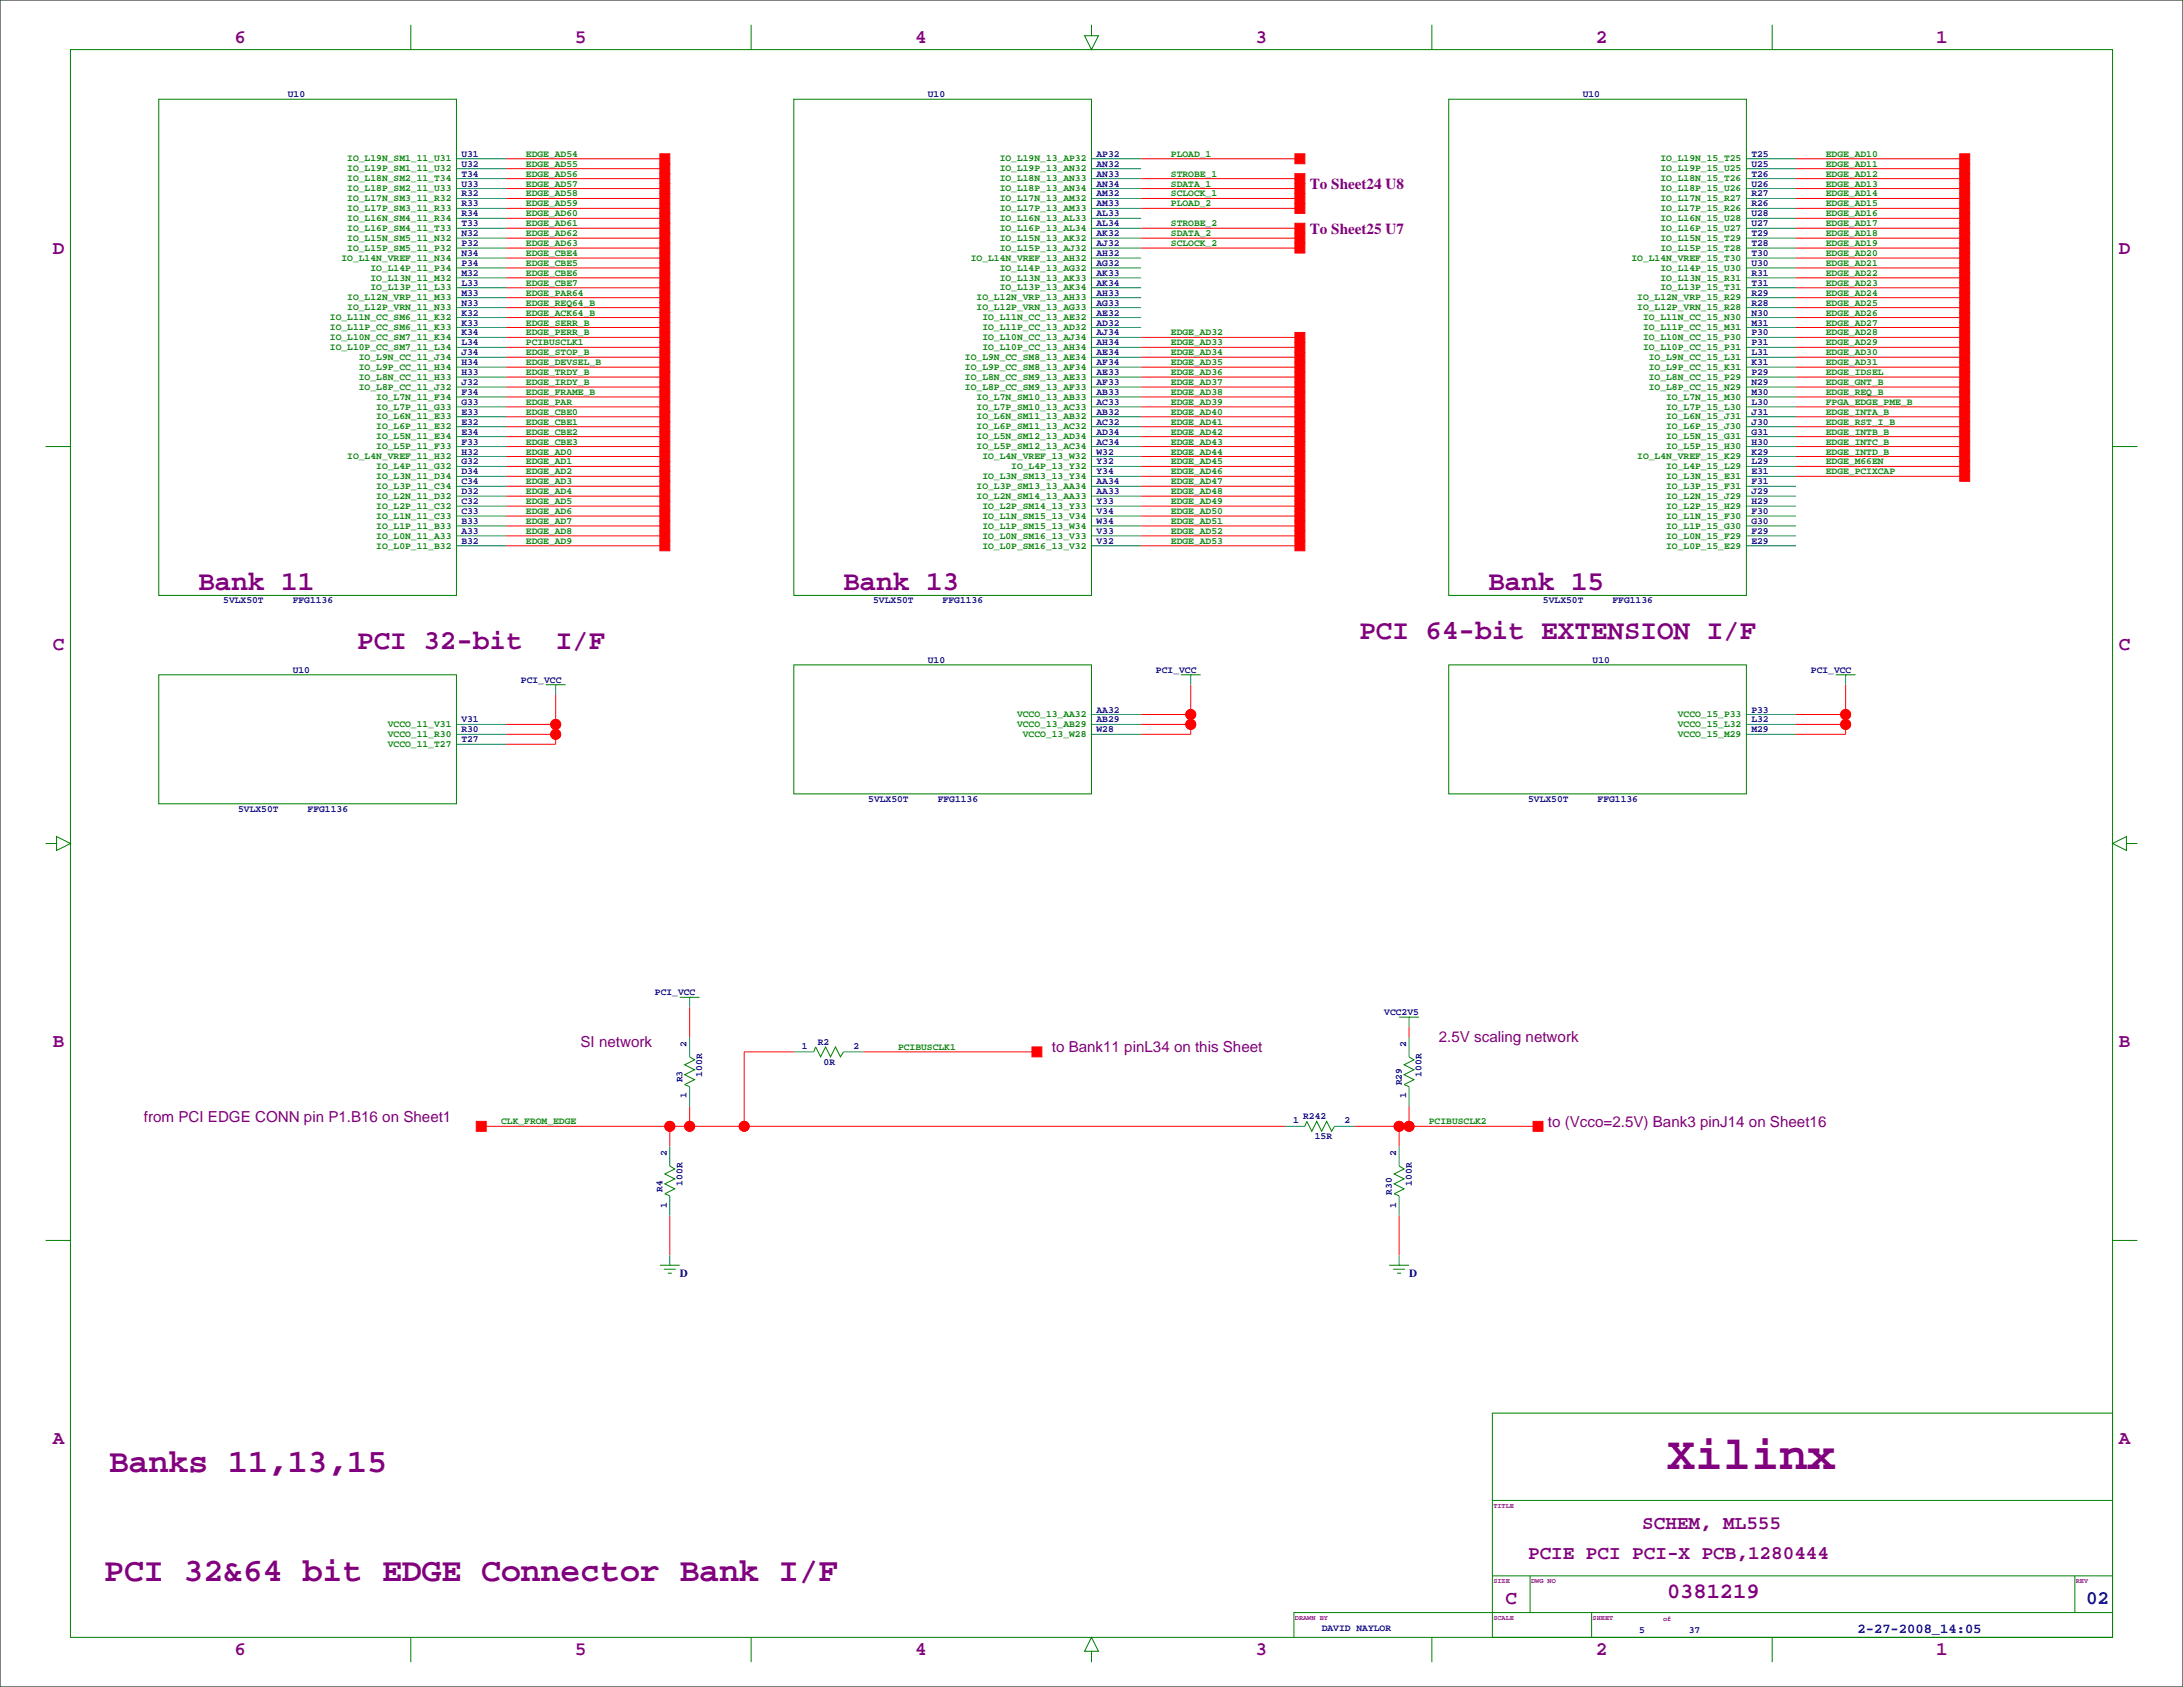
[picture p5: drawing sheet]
<svg xmlns="http://www.w3.org/2000/svg" width="559mm" height="432mm" viewBox="0 0 559 432" stroke-linecap="round" stroke-linejoin="round" font-family="sans-serif">
<defs><g id="words">
<text font-size="12" fill="#800080" x="426.7" y="376">Xilinx</text>
<g font-size="8.5" fill="#800080">
<text x="27.9" y="376.7">Banks 11,13,15</text>
<text x="26.7" y="404.7">PCI 32&amp;64 bit EDGE Connector Bank I/F</text>
</g>
<g font-size="7.1" fill="#800080">
<text x="50.8" y="151">Bank 11</text>
<text x="215.9" y="151">Bank 13</text>
<text x="381" y="151">Bank 15</text>
<text x="91.4" y="166.2">PCI 32-bit</text>
<text x="142.2" y="166.2">I/F</text>
<text x="348" y="163.7">PCI 64-bit EXTENSION I/F</text>
</g>
<text font-size="5.6" fill="#800080" x="426.7" y="409.1">0381219</text>
<g font-size="4.9" fill="#800080">
<text x="60" y="11">6</text>
<text x="147.1" y="11">5</text>
<text x="234.2" y="11">4</text>
<text x="321.4" y="11">3</text>
<text x="408.5" y="11">2</text>
<text x="495.6" y="11">1</text>
<text x="13.5" y="64.9">D</text>
<text x="542.3" y="64.9">D</text>
<text x="13.5" y="166.5">C</text>
<text x="542.3" y="166.5">C</text>
<text x="13.5" y="268.1">B</text>
<text x="542.3" y="268.1">B</text>
<text x="13.5" y="369.7">A</text>
<text x="542.3" y="369.7">A</text>
<text x="420.4" y="391.4">SCHEM, ML555</text>
<text x="391.2" y="399">PCIE PCI PCI-X PCB,1280444</text>
<text x="385.4" y="410.6">C</text>
<text x="60" y="423.5">6</text>
<text x="147.1" y="423.5">5</text>
<text x="234.2" y="423.5">4</text>
<text x="321.4" y="423.5">3</text>
<text x="408.5" y="423.5">2</text>
<text x="495.6" y="423.5">1</text>
</g>
<text font-size="4.9" fill="#000080" x="534" y="410.6">02</text>
<g font-size="3.9" fill="#800080">
<text x="335.3" y="48.4">To Sheet24 U8</text>
<text x="335.3" y="59.8">To Sheet25 U7</text>
<text x="148.6" y="268.1">SI network</text>
<text x="269.2" y="269.4">to Bank11 pinL34 on this Sheet</text>
<text x="368.3" y="266.8">2.5V scaling network</text>
<text x="36.8" y="287.1">from PCI EDGE CONN pin P1.B16 on Sheet1</text>
<text x="396.2" y="288.4">to (Vcco=2.5V) Bank3 pinJ14 on Sheet16</text>
</g>
<text font-size="3.5" fill="#000080" x="475.5" y="417.9">2-27-2008_14:05</text>
<g font-size="2.8" fill="#000080">
<text x="174" y="326.8">D</text>
<text x="360.7" y="326.8">D</text>
</g>
<g font-size="2.5" fill="#000080">
<text x="73.7" y="24.9">U10</text>
<text x="237.5" y="24.9">U10</text>
<text x="405.1" y="24.9">U10</text>
<text x="118.1" y="40.1">U31</text>
<text x="280.7" y="40.1">AP32</text>
<text x="448.3" y="40.1">T25</text>
<text x="118.1" y="47.8">U33</text>
<text x="118.1" y="45.2">T34</text>
<text x="118.1" y="42.7">U32</text>
<text x="280.7" y="47.8">AN34</text>
<text x="280.7" y="45.2">AN33</text>
<text x="280.7" y="42.7">AN32</text>
<text x="448.3" y="47.8">U26</text>
<text x="448.3" y="45.2">T26</text>
<text x="448.3" y="42.7">U25</text>
<text x="118.1" y="52.8">R33</text>
<text x="118.1" y="50.3">R32</text>
<text x="280.7" y="52.8">AM33</text>
<text x="280.7" y="50.3">AM32</text>
<text x="448.3" y="52.8">R26</text>
<text x="448.3" y="50.3">R27</text>
<text x="118.1" y="57.9">T33</text>
<text x="118.1" y="55.4">R34</text>
<text x="280.7" y="57.9">AL34</text>
<text x="280.7" y="55.4">AL33</text>
<text x="448.3" y="57.9">U27</text>
<text x="448.3" y="55.4">U28</text>
<text x="118.1" y="65.5">N34</text>
<text x="118.1" y="63">P32</text>
<text x="118.1" y="60.5">N32</text>
<text x="280.7" y="65.5">AH32</text>
<text x="280.7" y="63">AJ32</text>
<text x="280.7" y="60.5">AK32</text>
<text x="448.3" y="65.5">T30</text>
<text x="448.3" y="63">T28</text>
<text x="448.3" y="60.5">T29</text>
<text x="118.1" y="70.6">M32</text>
<text x="118.1" y="68.1">P34</text>
<text x="280.7" y="70.6">AK33</text>
<text x="280.7" y="68.1">AG32</text>
<text x="448.3" y="70.6">R31</text>
<text x="448.3" y="68.1">U30</text>
<text x="118.1" y="75.7">M33</text>
<text x="118.1" y="73.2">L33</text>
<text x="280.7" y="75.7">AH33</text>
<text x="280.7" y="73.2">AK34</text>
<text x="448.3" y="75.7">R29</text>
<text x="448.3" y="73.2">T31</text>
<text x="118.1" y="83.3">K33</text>
<text x="118.1" y="80.8">K32</text>
<text x="118.1" y="78.2">N33</text>
<text x="280.7" y="83.3">AD32</text>
<text x="280.7" y="80.8">AE32</text>
<text x="280.7" y="78.2">AG33</text>
<text x="448.3" y="83.3">M31</text>
<text x="448.3" y="80.8">N30</text>
<text x="448.3" y="78.2">R28</text>
<text x="118.1" y="88.4">L34</text>
<text x="118.1" y="85.9">K34</text>
<text x="280.7" y="88.4">AH34</text>
<text x="280.7" y="85.9">AJ34</text>
<text x="448.3" y="88.4">P31</text>
<text x="448.3" y="85.9">P30</text>
<text x="118.1" y="93.5">H34</text>
<text x="118.1" y="90.9">J34</text>
<text x="280.7" y="93.5">AF34</text>
<text x="280.7" y="90.9">AE34</text>
<text x="448.3" y="93.5">K31</text>
<text x="448.3" y="90.9">L31</text>
<text x="118.1" y="101.1">F34</text>
<text x="118.1" y="98.6">J32</text>
<text x="118.1" y="96">H33</text>
<text x="280.7" y="101.1">AB33</text>
<text x="280.7" y="98.6">AF33</text>
<text x="280.7" y="96">AE33</text>
<text x="448.3" y="101.1">M30</text>
<text x="448.3" y="98.6">N29</text>
<text x="448.3" y="96">P29</text>
<text x="118.1" y="106.2">E33</text>
<text x="118.1" y="103.6">G33</text>
<text x="280.7" y="106.2">AB32</text>
<text x="280.7" y="103.6">AC33</text>
<text x="448.3" y="106.2">J31</text>
<text x="448.3" y="103.6">L30</text>
<text x="118.1" y="113.8">F33</text>
<text x="118.1" y="111.3">E34</text>
<text x="118.1" y="108.7">E32</text>
<text x="280.7" y="113.8">AC34</text>
<text x="280.7" y="111.3">AD34</text>
<text x="280.7" y="108.7">AC32</text>
<text x="448.3" y="113.8">H30</text>
<text x="448.3" y="111.3">G31</text>
<text x="448.3" y="108.7">J30</text>
<text x="118.1" y="118.9">G32</text>
<text x="118.1" y="116.3">H32</text>
<text x="280.7" y="118.9">Y32</text>
<text x="280.7" y="116.3">W32</text>
<text x="448.3" y="118.9">L29</text>
<text x="448.3" y="116.3">K29</text>
<text x="118.1" y="124">C34</text>
<text x="118.1" y="121.4">D34</text>
<text x="280.7" y="124">AA34</text>
<text x="280.7" y="121.4">Y34</text>
<text x="448.3" y="124">F31</text>
<text x="448.3" y="121.4">E31</text>
<text x="118.1" y="131.6">C33</text>
<text x="118.1" y="129">C32</text>
<text x="118.1" y="126.5">D32</text>
<text x="280.7" y="131.6">V34</text>
<text x="280.7" y="129">Y33</text>
<text x="280.7" y="126.5">AA33</text>
<text x="448.3" y="131.6">F30</text>
<text x="448.3" y="129">H29</text>
<text x="448.3" y="126.5">J29</text>
<text x="118.1" y="136.7">A33</text>
<text x="118.1" y="134.1">B33</text>
<text x="280.7" y="136.7">V33</text>
<text x="280.7" y="134.1">W34</text>
<text x="448.3" y="136.7">F29</text>
<text x="448.3" y="134.1">G30</text>
<text x="118.1" y="139.2">B32</text>
<text x="280.7" y="139.2">V32</text>
<text x="448.3" y="139.2">E29</text>
<text x="57.1" y="154.4">5VLX50T</text>
<text x="74.9" y="154.4">FFG1136</text>
<text x="223.5" y="154.4">5VLX50T</text>
<text x="241.3" y="154.4">FFG1136</text>
<text x="395" y="154.4">5VLX50T</text>
<text x="412.7" y="154.4">FFG1136</text>
<text x="74.9" y="172.2">U10</text>
<text x="237.5" y="169.7">U10</text>
<text x="295.9" y="172.2">PCI_VCC</text>
<text x="407.7" y="169.7">U10</text>
<text x="463.5" y="172.2">PCI_VCC</text>
<text x="133.3" y="174.8">PCI_VCC</text>
<text x="118.1" y="184.9">V31</text>
<text x="280.7" y="184.9">AB29</text>
<text x="280.7" y="182.4">AA32</text>
<text x="448.3" y="184.9">L32</text>
<text x="448.3" y="182.4">P33</text>
<text x="118.1" y="190">T27</text>
<text x="118.1" y="187.5">R30</text>
<text x="280.7" y="187.5">W28</text>
<text x="448.3" y="187.5">M29</text>
<text x="61" y="207.8">5VLX50T</text>
<text x="78.7" y="207.8">FFG1136</text>
<text x="222.2" y="205.2">5VLX50T</text>
<text x="240" y="205.2">FFG1136</text>
<text x="391.2" y="205.2">5VLX50T</text>
<text x="408.9" y="205.2">FFG1136</text>
<text x="167.6" y="254.8">PCI_VCC</text>
<text x="354.3" y="259.8">VCC2V5</text>
<text x="175.8" y="268" transform="rotate(-90 175.8 268)">2</text>
<text x="205.3" y="268.5">1</text>
<text x="209.3" y="267.4">R2</text>
<text x="218.4" y="268.5">2</text>
<text x="359.9" y="268" transform="rotate(-90 359.9 268)">2</text>
<text x="179.8" y="275.6" transform="rotate(-90 179.8 275.6)">100R</text>
<text x="210.8" y="272.5">0R</text>
<text x="363.9" y="275.6" transform="rotate(-90 363.9 275.6)">100R</text>
<text x="174.7" y="277.1" transform="rotate(-90 174.7 277.1)">R3</text>
<text x="175.8" y="281.1" transform="rotate(-90 175.8 281.1)">1</text>
<text x="358.8" y="277.8" transform="rotate(-90 358.8 277.8)">R29</text>
<text x="359.9" y="281.1" transform="rotate(-90 359.9 281.1)">1</text>
<text x="331" y="287.5">1</text>
<text x="333.6" y="286.4">R242</text>
<text x="344.2" y="287.5">2</text>
<text x="336.6" y="291.5">15R</text>
<text x="170.7" y="295.9" transform="rotate(-90 170.7 295.9)">2</text>
<text x="357.4" y="295.9" transform="rotate(-90 357.4 295.9)">2</text>
<text x="169.6" y="305" transform="rotate(-90 169.6 305)">R4</text>
<text x="174.7" y="303.5" transform="rotate(-90 174.7 303.5)">100R</text>
<text x="356.3" y="305.8" transform="rotate(-90 356.3 305.8)">R30</text>
<text x="361.4" y="303.5" transform="rotate(-90 361.4 303.5)">100R</text>
<text x="170.7" y="309.1" transform="rotate(-90 170.7 309.1)">1</text>
<text x="357.4" y="309.1" transform="rotate(-90 357.4 309.1)">1</text>
<text x="338.3" y="417.6">DAVID NAYLOR</text>
<text x="419.6" y="418.1">5</text>
<text x="432.3" y="418.1">37</text>
</g>
<g font-size="2.5" fill="#008000">
<text x="88.9" y="41.3">IO_L19N_SM1_11_U31</text>
<text x="134.6" y="40.1">EDGE_AD54</text>
<text x="255.9" y="41.3">IO_L19N_13_AP32</text>
<text x="299.7" y="40.1">PLOAD_1</text>
<text x="425" y="41.3">IO_L19N_15_T25</text>
<text x="467.4" y="40.1">EDGE_AD10</text>
<text x="88.9" y="46.4">IO_L18N_SM2_11_T34</text>
<text x="88.9" y="43.9">IO_L19P_SM1_11_U32</text>
<text x="134.6" y="47.8">EDGE_AD57</text>
<text x="134.6" y="45.2">EDGE_AD56</text>
<text x="134.6" y="42.7">EDGE_AD55</text>
<text x="255.9" y="46.4">IO_L18N_13_AN33</text>
<text x="255.9" y="43.9">IO_L19P_13_AN32</text>
<text x="299.7" y="47.8">SDATA_1</text>
<text x="299.7" y="45.2">STROBE_1</text>
<text x="425" y="46.4">IO_L18N_15_T26</text>
<text x="425" y="43.9">IO_L19P_15_U25</text>
<text x="467.4" y="42.7">EDGE_AD11</text>
<text x="467.4" y="45.2">EDGE_AD12</text>
<text x="467.4" y="47.8">EDGE_AD13</text>
<text x="88.9" y="51.5">IO_L17N_SM3_11_R32</text>
<text x="88.9" y="49">IO_L18P_SM2_11_U33</text>
<text x="134.6" y="52.8">EDGE_AD59</text>
<text x="134.6" y="50.3">EDGE_AD58</text>
<text x="255.9" y="51.5">IO_L17N_13_AM32</text>
<text x="255.9" y="49">IO_L18P_13_AN34</text>
<text x="299.7" y="52.8">PLOAD_2</text>
<text x="299.7" y="50.3">SCLOCK_1</text>
<text x="425" y="51.5">IO_L17N_15_R27</text>
<text x="425" y="49">IO_L18P_15_U26</text>
<text x="467.4" y="50.3">EDGE_AD14</text>
<text x="467.4" y="52.8">EDGE_AD15</text>
<text x="88.9" y="59.1">IO_L16P_SM4_11_T33</text>
<text x="88.9" y="56.6">IO_L16N_SM4_11_R34</text>
<text x="88.9" y="54">IO_L17P_SM3_11_R33</text>
<text x="134.6" y="57.9">EDGE_AD61</text>
<text x="134.6" y="55.4">EDGE_AD60</text>
<text x="255.9" y="59.1">IO_L16P_13_AL34</text>
<text x="255.9" y="56.6">IO_L16N_13_AL33</text>
<text x="255.9" y="54">IO_L17P_13_AM33</text>
<text x="299.7" y="57.9">STROBE_2</text>
<text x="425" y="59.1">IO_L16P_15_U27</text>
<text x="425" y="56.6">IO_L16N_15_U28</text>
<text x="425" y="54">IO_L17P_15_R26</text>
<text x="467.4" y="55.4">EDGE_AD16</text>
<text x="467.4" y="57.9">EDGE_AD17</text>
<text x="88.9" y="64.2">IO_L15P_SM5_11_P32</text>
<text x="88.9" y="61.7">IO_L15N_SM5_11_N32</text>
<text x="134.6" y="65.5">EDGE_CBE4</text>
<text x="134.6" y="63">EDGE_AD63</text>
<text x="134.6" y="60.5">EDGE_AD62</text>
<text x="255.9" y="64.2">IO_L15P_13_AJ32</text>
<text x="255.9" y="61.7">IO_L15N_13_AK32</text>
<text x="299.7" y="63">SCLOCK_2</text>
<text x="299.7" y="60.5">SDATA_2</text>
<text x="425" y="64.2">IO_L15P_15_T28</text>
<text x="425" y="61.7">IO_L15N_15_T29</text>
<text x="467.4" y="60.5">EDGE_AD18</text>
<text x="467.4" y="63">EDGE_AD19</text>
<text x="467.4" y="65.5">EDGE_AD20</text>
<text x="87.4" y="66.7">IO_L14N_VREF_11_N34</text>
<text x="94.8" y="71.8">IO_L13N_11_M32</text>
<text x="94.8" y="69.3">IO_L14P_11_P34</text>
<text x="134.6" y="70.6">EDGE_CBE6</text>
<text x="134.6" y="68.1">EDGE_CBE5</text>
<text x="248.5" y="66.7">IO_L14N_VREF_13_AH32</text>
<text x="255.9" y="71.8">IO_L13N_13_AK33</text>
<text x="255.9" y="69.3">IO_L14P_13_AG32</text>
<text x="417.6" y="66.7">IO_L14N_VREF_15_T30</text>
<text x="425" y="71.8">IO_L13N_15_R31</text>
<text x="425" y="69.3">IO_L14P_15_U30</text>
<text x="467.4" y="68.1">EDGE_AD21</text>
<text x="467.4" y="70.6">EDGE_AD22</text>
<text x="88.9" y="76.9">IO_L12N_VRP_11_M33</text>
<text x="94.8" y="74.4">IO_L13P_11_L33</text>
<text x="134.6" y="75.7">EDGE_PAR64</text>
<text x="134.6" y="73.2">EDGE_CBE7</text>
<text x="250" y="76.9">IO_L12N_VRP_13_AH33</text>
<text x="255.9" y="74.4">IO_L13P_13_AK34</text>
<text x="419.1" y="76.9">IO_L12N_VRP_15_R29</text>
<text x="425" y="74.4">IO_L13P_15_T31</text>
<text x="467.4" y="73.2">EDGE_AD23</text>
<text x="467.4" y="75.7">EDGE_AD24</text>
<text x="84.5" y="82">IO_L11N_CC_SM6_11_K32</text>
<text x="88.9" y="79.4">IO_L12P_VRN_11_N33</text>
<text x="134.6" y="83.3">EDGE_SERR_B</text>
<text x="134.6" y="80.8">EDGE_ACK64_B</text>
<text x="134.6" y="78.2">EDGE_REQ64_B</text>
<text x="250" y="79.4">IO_L12P_VRN_13_AG33</text>
<text x="251.5" y="82">IO_L11N_CC_13_AE32</text>
<text x="419.1" y="79.4">IO_L12P_VRN_15_R28</text>
<text x="420.6" y="82">IO_L11N_CC_15_N30</text>
<text x="467.4" y="78.2">EDGE_AD25</text>
<text x="467.4" y="80.8">EDGE_AD26</text>
<text x="467.4" y="83.3">EDGE_AD27</text>
<text x="84.5" y="89.6">IO_L10P_CC_SM7_11_L34</text>
<text x="84.5" y="87.1">IO_L10N_CC_SM7_11_K34</text>
<text x="84.5" y="84.5">IO_L11P_CC_SM6_11_K33</text>
<text x="134.6" y="88.4">PCIBUSCLK1</text>
<text x="134.6" y="85.9">EDGE_PERR_B</text>
<text x="251.5" y="89.6">IO_L10P_CC_13_AH34</text>
<text x="251.5" y="87.1">IO_L10N_CC_13_AJ34</text>
<text x="251.5" y="84.5">IO_L11P_CC_13_AD32</text>
<text x="299.7" y="85.9">EDGE_AD32</text>
<text x="299.7" y="88.4">EDGE_AD33</text>
<text x="420.6" y="89.6">IO_L10P_CC_15_P31</text>
<text x="420.6" y="87.1">IO_L10N_CC_15_P30</text>
<text x="420.6" y="84.5">IO_L11P_CC_15_M31</text>
<text x="467.4" y="85.9">EDGE_AD28</text>
<text x="467.4" y="88.4">EDGE_AD29</text>
<text x="91.9" y="94.7">IO_L9P_CC_11_H34</text>
<text x="91.9" y="92.1">IO_L9N_CC_11_J34</text>
<text x="134.6" y="93.5">EDGE_DEVSEL_B</text>
<text x="134.6" y="90.9">EDGE_STOP_B</text>
<text x="247" y="94.7">IO_L9P_CC_SM8_13_AF34</text>
<text x="247" y="92.1">IO_L9N_CC_SM8_13_AE34</text>
<text x="299.7" y="90.9">EDGE_AD34</text>
<text x="299.7" y="93.5">EDGE_AD35</text>
<text x="422.1" y="94.7">IO_L9P_CC_15_K31</text>
<text x="422.1" y="92.1">IO_L9N_CC_15_L31</text>
<text x="467.4" y="90.9">EDGE_AD30</text>
<text x="467.4" y="93.5">EDGE_AD31</text>
<text x="91.9" y="99.8">IO_L8P_CC_11_J32</text>
<text x="91.9" y="97.2">IO_L8N_CC_11_H33</text>
<text x="134.6" y="101.1">EDGE_FRAME_B</text>
<text x="134.6" y="98.6">EDGE_IRDY_B</text>
<text x="134.6" y="96">EDGE_TRDY_B</text>
<text x="247" y="99.8">IO_L8P_CC_SM9_13_AF33</text>
<text x="247" y="97.2">IO_L8N_CC_SM9_13_AE33</text>
<text x="299.7" y="96">EDGE_AD36</text>
<text x="299.7" y="98.6">EDGE_AD37</text>
<text x="299.7" y="101.1">EDGE_AD38</text>
<text x="422.1" y="99.8">IO_L8P_CC_15_N29</text>
<text x="422.1" y="97.2">IO_L8N_CC_15_P29</text>
<text x="467.4" y="96">EDGE_IDSEL</text>
<text x="467.4" y="98.6">EDGE_GNT_B</text>
<text x="467.4" y="101.1">EDGE_REQ_B</text>
<text x="96.3" y="107.4">IO_L6N_11_E33</text>
<text x="96.3" y="104.8">IO_L7P_11_G33</text>
<text x="96.3" y="102.3">IO_L7N_11_F34</text>
<text x="134.6" y="106.2">EDGE_CBE0</text>
<text x="134.6" y="103.6">EDGE_PAR</text>
<text x="250" y="107.4">IO_L6N_SM11_13_AB32</text>
<text x="250" y="104.8">IO_L7P_SM10_13_AC33</text>
<text x="250" y="102.3">IO_L7N_SM10_13_AB33</text>
<text x="299.7" y="103.6">EDGE_AD39</text>
<text x="299.7" y="106.2">EDGE_AD40</text>
<text x="426.5" y="107.4">IO_L6N_15_J31</text>
<text x="426.5" y="104.8">IO_L7P_15_L30</text>
<text x="426.5" y="102.3">IO_L7N_15_M30</text>
<text x="467.4" y="103.6">FPGA_EDGE_PME_B</text>
<text x="467.4" y="106.2">EDGE_INTA_B</text>
<text x="96.3" y="112.5">IO_L5N_11_E34</text>
<text x="96.3" y="109.9">IO_L6P_11_E32</text>
<text x="134.6" y="113.8">EDGE_CBE3</text>
<text x="134.6" y="111.3">EDGE_CBE2</text>
<text x="134.6" y="108.7">EDGE_CBE1</text>
<text x="250" y="112.5">IO_L5N_SM12_13_AD34</text>
<text x="250" y="109.9">IO_L6P_SM11_13_AC32</text>
<text x="299.7" y="108.7">EDGE_AD41</text>
<text x="299.7" y="111.3">EDGE_AD42</text>
<text x="299.7" y="113.8">EDGE_AD43</text>
<text x="426.5" y="112.5">IO_L5N_15_G31</text>
<text x="426.5" y="109.9">IO_L6P_15_J30</text>
<text x="467.4" y="108.7">EDGE_RST_I_B</text>
<text x="467.4" y="111.3">EDGE_INTB_B</text>
<text x="467.4" y="113.8">EDGE_INTC_B</text>
<text x="88.9" y="117.5">IO_L4N_VREF_11_H32</text>
<text x="96.3" y="115">IO_L5P_11_F33</text>
<text x="134.6" y="118.9">EDGE_AD1</text>
<text x="134.6" y="116.3">EDGE_AD0</text>
<text x="250" y="115">IO_L5P_SM12_13_AC34</text>
<text x="251.5" y="117.5">IO_L4N_VREF_13_W32</text>
<text x="299.7" y="116.3">EDGE_AD44</text>
<text x="299.7" y="118.9">EDGE_AD45</text>
<text x="419.1" y="117.5">IO_L4N_VREF_15_K29</text>
<text x="426.5" y="115">IO_L5P_15_H30</text>
<text x="467.4" y="116.3">EDGE_INTD_B</text>
<text x="467.4" y="118.9">EDGE_M66EN</text>
<text x="96.3" y="125.2">IO_L3P_11_C34</text>
<text x="96.3" y="122.6">IO_L3N_11_D34</text>
<text x="96.3" y="120.1">IO_L4P_11_G32</text>
<text x="134.6" y="124">EDGE_AD3</text>
<text x="134.6" y="121.4">EDGE_AD2</text>
<text x="250" y="125.2">IO_L3P_SM13_13_AA34</text>
<text x="251.5" y="122.6">IO_L3N_SM13_13_Y34</text>
<text x="258.9" y="120.1">IO_L4P_13_Y32</text>
<text x="299.7" y="121.4">EDGE_AD46</text>
<text x="299.7" y="124">EDGE_AD47</text>
<text x="426.5" y="125.2">IO_L3P_15_F31</text>
<text x="426.5" y="122.6">IO_L3N_15_E31</text>
<text x="426.5" y="120.1">IO_L4P_15_L29</text>
<text x="467.4" y="121.4">EDGE_PCIXCAP</text>
<text x="96.3" y="130.2">IO_L2P_11_C32</text>
<text x="96.3" y="127.7">IO_L2N_11_D32</text>
<text x="134.6" y="131.6">EDGE_AD6</text>
<text x="134.6" y="129">EDGE_AD5</text>
<text x="134.6" y="126.5">EDGE_AD4</text>
<text x="250" y="127.7">IO_L2N_SM14_13_AA33</text>
<text x="251.5" y="130.2">IO_L2P_SM14_13_Y33</text>
<text x="299.7" y="126.5">EDGE_AD48</text>
<text x="299.7" y="129">EDGE_AD49</text>
<text x="299.7" y="131.6">EDGE_AD50</text>
<text x="426.5" y="130.2">IO_L2P_15_H29</text>
<text x="426.5" y="127.7">IO_L2N_15_J29</text>
<text x="96.3" y="137.9">IO_L0N_11_A33</text>
<text x="96.3" y="135.3">IO_L1P_11_B33</text>
<text x="96.3" y="132.8">IO_L1N_11_C33</text>
<text x="134.6" y="136.7">EDGE_AD8</text>
<text x="134.6" y="134.1">EDGE_AD7</text>
<text x="251.5" y="137.9">IO_L0N_SM16_13_V33</text>
<text x="251.5" y="135.3">IO_L1P_SM15_13_W34</text>
<text x="251.5" y="132.8">IO_L1N_SM15_13_V34</text>
<text x="299.7" y="134.1">EDGE_AD51</text>
<text x="299.7" y="136.7">EDGE_AD52</text>
<text x="426.5" y="137.9">IO_L0N_15_F29</text>
<text x="426.5" y="135.3">IO_L1P_15_G30</text>
<text x="426.5" y="132.8">IO_L1N_15_F30</text>
<text x="96.3" y="140.4">IO_L0P_11_B32</text>
<text x="134.6" y="139.2">EDGE_AD9</text>
<text x="251.5" y="140.4">IO_L0P_SM16_13_V32</text>
<text x="299.7" y="139.2">EDGE_AD53</text>
<text x="426.5" y="140.4">IO_L0P_15_E29</text>
<text x="260.3" y="183.6">VCCO_13_AA32</text>
<text x="429.5" y="183.6">VCCO_15_P33</text>
<text x="99.3" y="191.2">VCCO_11_T27</text>
<text x="99.3" y="188.7">VCCO_11_R30</text>
<text x="99.3" y="186.1">VCCO_11_V31</text>
<text x="260.3" y="186.1">VCCO_13_AB29</text>
<text x="261.8" y="188.7">VCCO_13_W28</text>
<text x="429.5" y="188.7">VCCO_15_M29</text>
<text x="429.5" y="186.1">VCCO_15_L32</text>
<text x="229.9" y="268.7">PCIBUSCLK1</text>
<text x="128.3" y="287.8">CLK_FROM_EDGE</text>
<text x="365.8" y="287.8">PCIBUSCLK2</text>
</g>
<g font-size="1.8" fill="#800080">
<text x="382.3" y="386">TITLE</text>
<text x="382.3" y="405.3">SIZE</text>
<text x="391.9" y="405.3">DWG NO</text>
<text x="531.4" y="405.3">REV</text>
<text x="331.5" y="414.7">DRAWN BY</text>
<text x="382.3" y="414.7">SCALE</text>
<text x="407.7" y="414.7">SHEET</text>
<text x="425.7" y="414.9">of</text>
</g>
</g></defs>
<path d="M0 0h558.8v431.8h-558.8z" fill="none" stroke="#000" stroke-width=".26"/>
<g fill="none" stroke="#f00" stroke-width=".26">
<path d="M129.5 58.4h40.7M129.5 55.9h40.7M129.5 53.3h40.7M129.5 50.8h40.7M129.5 48.3h40.7M129.5 45.7h40.7M129.5 43.2h40.7M129.5 40.6h40.7M292.1 58.4h40.6M292.1 53.3h40.6M292.1 50.8h40.6M292.1 48.3h40.6"/>
<path d="M292.1 45.7h40.6M292.1 40.6h40.6M459.7 58.4h43.2M459.7 55.9h43.2M459.7 53.3h43.2M459.7 50.8h43.2M459.7 48.3h43.2M459.7 45.7h43.2M459.7 43.2h43.2M459.7 40.6h43.2M129.5 78.7h40.7M129.5 76.2h40.7"/>
<path d="M129.5 73.7h40.7M129.5 71.1h40.7M129.5 68.6h40.7M129.5 66h40.7M129.5 63.5h40.7M129.5 61h40.7M292.1 63.5h40.6M292.1 61h40.6M459.7 78.7h43.2M459.7 76.2h43.2M459.7 73.7h43.2M459.7 71.1h43.2"/>
<path d="M459.7 68.6h43.2M459.7 66h43.2M459.7 63.5h43.2M459.7 61h43.2M129.5 99.1h40.7M129.5 96.5h40.7M129.5 94h40.7M129.5 91.4h40.7M129.5 88.9h40.7M129.5 86.4h40.7M129.5 83.8h40.7M129.5 81.3h40.7"/>
<path d="M292.1 99.1h40.6M292.1 96.5h40.6M292.1 94h40.6M292.1 91.4h40.6M292.1 88.9h40.6M292.1 86.4h40.6M459.7 99.1h43.2M459.7 96.5h43.2M459.7 94h43.2M459.7 91.4h43.2M459.7 88.9h43.2M459.7 86.4h43.2"/>
<path d="M459.7 83.8h43.2M459.7 81.3h43.2M129.5 119.4h40.7M129.5 116.8h40.7M129.5 114.3h40.7M129.5 111.8h40.7M129.5 109.2h40.7M129.5 106.7h40.7M129.5 104.1h40.7M129.5 101.6h40.7M292.1 119.4h40.6M292.1 116.8h40.6"/>
<path d="M292.1 114.3h40.6M292.1 111.8h40.6M292.1 109.2h40.6M292.1 106.7h40.6M292.1 104.1h40.6M292.1 101.6h40.6M459.7 119.4h43.2M459.7 116.8h43.2M459.7 114.3h43.2M459.7 111.8h43.2M459.7 109.2h43.2M459.7 106.7h43.2"/>
<path d="M459.7 104.1h43.2M459.7 101.6h43.2M129.5 121.9h40.7M129.5 124.5h40.7M129.5 127h40.7M129.5 129.5h40.7M129.5 132.1h40.7M129.5 134.6h40.7M129.5 137.2h40.7M129.5 139.7h40.7M292.1 121.9h40.6M292.1 124.5h40.6"/>
<path d="M292.1 127h40.6M292.1 129.5h40.6M292.1 132.1h40.6M292.1 134.6h40.6M292.1 137.2h40.6M292.1 139.7h40.6M459.7 121.9h43.2M142.2 177.8v12.7h-12.7M304.8 175.3v12.7h-12.7M472.4 175.3v12.7h-12.7M129.5 185.4h12.7M129.5 188h12.7"/>
<path d="M292.1 185.4h12.7M292.1 182.9h12.7M459.7 185.4h12.7M459.7 182.9h12.7M176.5 257.8v7.6M203.2 269.2h-12.7v19.1M221 269.2h44.4M360.7 262.9v2.5M123.2 288.3h205.7M171.4 288.3v5.1M176.5 283.2v5.1M346.7 288.3h47"/>
<path d="M358.1 288.3v5.1M360.7 283.2v5.1M171.4 311.1v10.2M358.1 311.1v10.2"/>
<circle cx="142.2" cy="185.4" r="1.27"/>
<circle cx="142.2" cy="188" r="1.27"/>
<circle cx="304.8" cy="182.9" r="1.27"/>
<circle cx="304.8" cy="185.4" r="1.27"/>
<circle cx="472.4" cy="182.9" r="1.27"/>
<circle cx="472.4" cy="185.4" r="1.27"/>
<circle cx="171.4" cy="288.3" r="1.27"/>
<circle cx="176.5" cy="288.3" r="1.27"/>
<circle cx="190.5" cy="288.3" r="1.27"/>
<circle cx="358.1" cy="288.3" r="1.27"/>
<circle cx="360.7" cy="288.3" r="1.27"/>
</g>
<g fill="#f00" stroke="#f00" stroke-width=".26">
<path d="M501.6 120.6h2.6v2.6h-2.6z" fill-rule="evenodd"/>
<path d="M501.6 118.1h2.6v2.5h-2.6z" fill-rule="evenodd"/>
<path d="M501.6 115.6h2.6v2.5h-2.6z" fill-rule="evenodd"/>
<path d="M501.6 113h2.6v2.6h-2.6z" fill-rule="evenodd"/>
<path d="M501.6 110.5h2.6v2.5h-2.6z" fill-rule="evenodd"/>
<path d="M501.6 107.9h2.6v2.6h-2.6z" fill-rule="evenodd"/>
<path d="M501.6 105.4h2.6v2.5h-2.6z" fill-rule="evenodd"/>
<path d="M501.6 102.9h2.6v2.5h-2.6z" fill-rule="evenodd"/>
<path d="M501.6 100.3h2.6v2.6h-2.6z" fill-rule="evenodd"/>
<path d="M501.6 97.8h2.6v2.5h-2.6z" fill-rule="evenodd"/>
<path d="M501.6 95.2h2.6v2.6h-2.6z" fill-rule="evenodd"/>
<path d="M501.6 92.7h2.6v2.5h-2.6z" fill-rule="evenodd"/>
<path d="M501.6 90.2h2.6v2.5h-2.6z" fill-rule="evenodd"/>
<path d="M501.6 87.6h2.6v2.6h-2.6z" fill-rule="evenodd"/>
<path d="M501.6 85.1h2.6v2.5h-2.6z" fill-rule="evenodd"/>
<path d="M501.6 82.6h2.6v2.5h-2.6z" fill-rule="evenodd"/>
<path d="M501.6 80h2.6v2.6h-2.6z" fill-rule="evenodd"/>
<path d="M501.6 77.5h2.6v2.5h-2.6z" fill-rule="evenodd"/>
<path d="M501.6 74.9h2.6v2.6h-2.6z" fill-rule="evenodd"/>
<path d="M501.6 72.4h2.6v2.5h-2.6z" fill-rule="evenodd"/>
<path d="M501.6 69.8h2.6v2.6h-2.6z" fill-rule="evenodd"/>
<path d="M501.6 67.3h2.6v2.5h-2.6z" fill-rule="evenodd"/>
<path d="M501.6 64.8h2.6v2.5h-2.6z" fill-rule="evenodd"/>
<path d="M501.6 62.2h2.6v2.6h-2.6z" fill-rule="evenodd"/>
<path d="M501.6 59.7h2.6v2.5h-2.6z" fill-rule="evenodd"/>
<path d="M501.6 57.1h2.6v2.6h-2.6z" fill-rule="evenodd"/>
<path d="M501.6 54.6h2.6v2.5h-2.6z" fill-rule="evenodd"/>
<path d="M501.6 52.1h2.6v2.5h-2.6z" fill-rule="evenodd"/>
<path d="M501.6 49.5h2.6v2.6h-2.6z" fill-rule="evenodd"/>
<path d="M501.6 47h2.6v2.5h-2.6z" fill-rule="evenodd"/>
<path d="M501.6 44.4h2.6v2.6h-2.6z" fill-rule="evenodd"/>
<path d="M501.6 41.9h2.6v2.5h-2.6z" fill-rule="evenodd"/>
<path d="M501.6 39.4h2.6v2.5h-2.6z" fill-rule="evenodd"/>
<path d="M392.4 287h2.6v2.6h-2.6z" fill-rule="evenodd"/>
<path d="M121.9 287h2.6v2.6h-2.6z" fill-rule="evenodd"/>
<path d="M168.9 39.4h2.5v2.5h-2.5z" fill-rule="evenodd"/>
<path d="M168.9 41.9h2.5v2.5h-2.5z" fill-rule="evenodd"/>
<path d="M168.9 44.4h2.5v2.6h-2.5z" fill-rule="evenodd"/>
<path d="M168.9 47h2.5v2.5h-2.5z" fill-rule="evenodd"/>
<path d="M168.9 49.5h2.5v2.6h-2.5z" fill-rule="evenodd"/>
<path d="M168.9 52.1h2.5v2.5h-2.5z" fill-rule="evenodd"/>
<path d="M168.9 54.6h2.5v2.5h-2.5z" fill-rule="evenodd"/>
<path d="M168.9 57.1h2.5v2.6h-2.5z" fill-rule="evenodd"/>
<path d="M168.9 59.7h2.5v2.5h-2.5z" fill-rule="evenodd"/>
<path d="M168.9 62.2h2.5v2.6h-2.5z" fill-rule="evenodd"/>
<path d="M168.9 64.8h2.5v2.5h-2.5z" fill-rule="evenodd"/>
<path d="M168.9 67.3h2.5v2.5h-2.5z" fill-rule="evenodd"/>
<path d="M168.9 69.8h2.5v2.6h-2.5z" fill-rule="evenodd"/>
<path d="M168.9 72.4h2.5v2.5h-2.5z" fill-rule="evenodd"/>
<path d="M168.9 74.9h2.5v2.6h-2.5z" fill-rule="evenodd"/>
<path d="M168.9 77.5h2.5v2.5h-2.5z" fill-rule="evenodd"/>
<path d="M168.9 80h2.5v2.6h-2.5z" fill-rule="evenodd"/>
<path d="M168.9 85.1h2.5v2.5h-2.5z" fill-rule="evenodd"/>
<path d="M168.9 82.6h2.5v2.5h-2.5z" fill-rule="evenodd"/>
<path d="M168.9 87.6h2.5v2.6h-2.5z" fill-rule="evenodd"/>
<path d="M168.9 90.2h2.5v2.5h-2.5z" fill-rule="evenodd"/>
<path d="M168.9 92.7h2.5v2.5h-2.5z" fill-rule="evenodd"/>
<path d="M168.9 95.2h2.5v2.6h-2.5z" fill-rule="evenodd"/>
<path d="M168.9 97.8h2.5v2.5h-2.5z" fill-rule="evenodd"/>
<path d="M168.9 100.3h2.5v2.6h-2.5z" fill-rule="evenodd"/>
<path d="M168.9 102.9h2.5v2.5h-2.5z" fill-rule="evenodd"/>
<path d="M168.9 105.4h2.5v2.5h-2.5z" fill-rule="evenodd"/>
<path d="M168.9 107.9h2.5v2.6h-2.5z" fill-rule="evenodd"/>
<path d="M168.9 110.5h2.5v2.5h-2.5z" fill-rule="evenodd"/>
<path d="M168.9 113h2.5v2.6h-2.5z" fill-rule="evenodd"/>
<path d="M168.9 115.6h2.5v2.5h-2.5z" fill-rule="evenodd"/>
<path d="M168.9 118.1h2.5v2.5h-2.5z" fill-rule="evenodd"/>
<path d="M168.9 120.6h2.5v2.6h-2.5z" fill-rule="evenodd"/>
<path d="M168.9 123.2h2.5v2.5h-2.5z" fill-rule="evenodd"/>
<path d="M168.9 125.7h2.5v2.6h-2.5z" fill-rule="evenodd"/>
<path d="M168.9 128.3h2.5v2.5h-2.5z" fill-rule="evenodd"/>
<path d="M168.9 130.8h2.5v2.5h-2.5z" fill-rule="evenodd"/>
<path d="M168.9 133.3h2.5v2.6h-2.5z" fill-rule="evenodd"/>
<path d="M168.9 135.9h2.5v2.5h-2.5z" fill-rule="evenodd"/>
<path d="M168.9 138.4h2.5v2.6h-2.5z" fill-rule="evenodd"/>
<path d="M331.5 138.4h2.5v2.6h-2.5z" fill-rule="evenodd"/>
<path d="M331.5 135.9h2.5v2.5h-2.5z" fill-rule="evenodd"/>
<path d="M331.5 133.3h2.5v2.6h-2.5z" fill-rule="evenodd"/>
<path d="M331.5 130.8h2.5v2.5h-2.5z" fill-rule="evenodd"/>
<path d="M331.5 128.3h2.5v2.5h-2.5z" fill-rule="evenodd"/>
<path d="M331.5 125.7h2.5v2.6h-2.5z" fill-rule="evenodd"/>
<path d="M331.5 123.2h2.5v2.5h-2.5z" fill-rule="evenodd"/>
<path d="M331.5 120.6h2.5v2.6h-2.5z" fill-rule="evenodd"/>
<path d="M331.5 118.1h2.5v2.5h-2.5z" fill-rule="evenodd"/>
<path d="M331.5 115.6h2.5v2.5h-2.5z" fill-rule="evenodd"/>
<path d="M331.5 113h2.5v2.6h-2.5z" fill-rule="evenodd"/>
<path d="M331.5 110.5h2.5v2.5h-2.5z" fill-rule="evenodd"/>
<path d="M331.5 107.9h2.5v2.6h-2.5z" fill-rule="evenodd"/>
<path d="M331.5 105.4h2.5v2.5h-2.5z" fill-rule="evenodd"/>
<path d="M331.5 102.9h2.5v2.5h-2.5z" fill-rule="evenodd"/>
<path d="M331.5 100.3h2.5v2.6h-2.5z" fill-rule="evenodd"/>
<path d="M331.5 97.8h2.5v2.5h-2.5z" fill-rule="evenodd"/>
<path d="M331.5 95.2h2.5v2.6h-2.5z" fill-rule="evenodd"/>
<path d="M331.5 92.7h2.5v2.5h-2.5z" fill-rule="evenodd"/>
<path d="M331.5 90.2h2.5v2.5h-2.5z" fill-rule="evenodd"/>
<path d="M331.5 87.6h2.5v2.6h-2.5z" fill-rule="evenodd"/>
<path d="M331.5 85.1h2.5v2.5h-2.5z" fill-rule="evenodd"/>
<path d="M331.5 39.4h2.5v2.5h-2.5z" fill-rule="evenodd"/>
<path d="M331.5 44.4h2.5v2.6h-2.5z" fill-rule="evenodd"/>
<path d="M331.5 47h2.5v2.5h-2.5z" fill-rule="evenodd"/>
<path d="M331.5 49.5h2.5v2.6h-2.5z" fill-rule="evenodd"/>
<path d="M331.5 52.1h2.5v2.5h-2.5z" fill-rule="evenodd"/>
<path d="M331.5 57.1h2.5v2.6h-2.5z" fill-rule="evenodd"/>
<path d="M331.5 59.7h2.5v2.5h-2.5z" fill-rule="evenodd"/>
<path d="M264.2 268h2.5v2.5h-2.5z" fill-rule="evenodd"/>
<path d="M331.5 62.2h2.5v2.6h-2.5z" fill-rule="evenodd"/>
<circle cx="358.1" cy="288.3" r="1.27"/>
<circle cx="360.7" cy="288.3" r="1.27"/>
<circle cx="190.5" cy="288.3" r="1.27"/>
<circle cx="171.4" cy="288.3" r="1.27"/>
<circle cx="176.5" cy="288.3" r="1.27"/>
<circle cx="472.4" cy="185.4" r="1.27"/>
<circle cx="472.4" cy="182.9" r="1.27"/>
<circle cx="304.8" cy="185.4" r="1.27"/>
<circle cx="304.8" cy="182.9" r="1.27"/>
<circle cx="142.2" cy="188" r="1.27"/>
<circle cx="142.2" cy="185.4" r="1.27"/>
</g>
<g fill="none" stroke="#008080" stroke-width=".26">
<path d="M116.8 58.4h12.7M116.8 55.9h12.7M116.8 53.3h12.7M116.8 50.8h12.7M116.8 48.3h12.7M116.8 45.7h12.7M116.8 43.2h12.7M116.8 40.6h12.7M279.4 58.4h12.7M279.4 55.9h12.7M279.4 53.3h12.7M279.4 50.8h12.7"/>
<path d="M279.4 48.3h12.7M279.4 45.7h12.7M279.4 43.2h12.7M279.4 40.6h12.7M447 58.4h12.7M447 55.9h12.7M447 53.3h12.7M447 50.8h12.7M447 48.3h12.7M447 45.7h12.7M447 43.2h12.7M447 40.6h12.7"/>
<path d="M116.8 78.7h12.7M116.8 76.2h12.7M116.8 73.7h12.7M116.8 71.1h12.7M116.8 68.6h12.7M116.8 66h12.7M116.8 63.5h12.7M116.8 61h12.7M279.4 78.7h12.7M279.4 76.2h12.7M279.4 73.7h12.7M279.4 71.1h12.7"/>
<path d="M279.4 68.6h12.7M279.4 66h12.7M279.4 63.5h12.7M279.4 61h12.7M447 78.7h12.7M447 76.2h12.7M447 73.7h12.7M447 71.1h12.7M447 68.6h12.7M447 66h12.7M447 63.5h12.7M447 61h12.7"/>
<path d="M116.8 99.1h12.7M116.8 96.5h12.7M116.8 94h12.7M116.8 91.4h12.7M116.8 88.9h12.7M116.8 86.4h12.7M116.8 83.8h12.7M116.8 81.3h12.7M279.4 99.1h12.7M279.4 96.5h12.7M279.4 94h12.7M279.4 91.4h12.7"/>
<path d="M279.4 88.9h12.7M279.4 86.4h12.7M279.4 83.8h12.7M279.4 81.3h12.7M447 99.1h12.7M447 96.5h12.7M447 94h12.7M447 91.4h12.7M447 88.9h12.7M447 86.4h12.7M447 83.8h12.7M447 81.3h12.7"/>
<path d="M116.8 119.4h12.7M116.8 116.8h12.7M116.8 114.3h12.7M116.8 111.8h12.7M116.8 109.2h12.7M116.8 106.7h12.7M116.8 104.1h12.7M116.8 101.6h12.7M279.4 119.4h12.7M279.4 116.8h12.7M279.4 114.3h12.7M279.4 111.8h12.7"/>
<path d="M279.4 109.2h12.7M279.4 106.7h12.7M279.4 104.1h12.7M279.4 101.6h12.7M447 119.4h12.7M447 116.8h12.7M447 114.3h12.7M447 111.8h12.7M447 109.2h12.7M447 106.7h12.7M447 104.1h12.7M447 101.6h12.7"/>
<path d="M116.8 139.7h12.7M116.8 137.2h12.7M116.8 134.6h12.7M116.8 132.1h12.7M116.8 129.5h12.7M116.8 127h12.7M116.8 124.5h12.7M116.8 121.9h12.7M279.4 139.7h12.7M279.4 137.2h12.7M279.4 134.6h12.7M279.4 132.1h12.7"/>
<path d="M279.4 129.5h12.7M279.4 127h12.7M279.4 124.5h12.7M279.4 121.9h12.7M447 139.7h12.7M447 137.2h12.7M447 134.6h12.7M447 132.1h12.7M447 129.5h12.7M447 127h12.7M447 124.5h12.7M447 121.9h12.7"/>
<path d="M142.2 175.3v2.5M304.8 172.7v2.6M472.4 172.7v2.6M116.8 188h12.7M116.8 185.4h12.7M116.8 190.5h12.7M279.4 188h12.7M279.4 185.4h12.7M279.4 182.9h12.7M447 188h12.7M447 185.4h12.7M447 182.9h12.7"/>
<path d="M176.5 255.3v2.5M176.5 265.4v5.1M176.5 278.1v5.1M203.2 269.2h5.1M215.9 269.2h5.1M360.7 260.3v2.6M360.7 265.4v5.1M360.7 278.1v5.1M171.4 293.4v5M328.9 288.3h5.1M341.6 288.3h5.1M358.1 293.4v5"/>
<path d="M171.4 306.1v5M358.1 306.1v5M171.4 321.3v2.5M358.1 321.3v2.5"/>
</g>
<g fill="none" stroke="#008000" stroke-width=".26">
<path d="M18 12.7h522.8v406.4h-522.8zM105.2 6.3v6.4M192.3 6.3v6.4M279.4 6.3v2.8h1.8l-1.8 3.6-1.8-3.6h1.8M366.5 6.3v6.4M453.6 6.3v6.4M40.6 25.4h76.2v127h-76.2zM203.2 25.4h76.2v127h-76.2zM370.8 25.4h76.2v127h-76.2zM11.7 114.3h6.3M540.8 114.3h6.3M40.6 172.7h76.2v33h-76.2z"/>
<path d="M139.7 175.3h5.1M142.2 175.3h.1M203.2 170.2h76.2v33h-76.2zM302.3 172.7h5M304.8 172.7h.1M370.8 170.2h76.2v33h-76.2zM469.9 172.7h5.1M472.4 172.7h.1M11.7 215.9h2.8v-1.8l3.5 1.8-3.5 1.8v-1.8M544.3 215.9v-1.8l-3.5 1.8 3.5 1.8v-1.8h2.8M174 255.3h5.1M176.5 255.3h.1"/>
<path d="M176.5 270.5l1.3 .8-2.5 1.2 2.5 1.3-2.5 1.3 2.5 1.3-2.5 1.2 1.2 .5M208.3 269.2l.5-1.2 1.3 2.5 1.2-2.5 1.3 2.5 1.3-2.5 1.2 2.5 .8-1.3M358.1 260.3h5.1M360.7 260.3h.1M360.7 270.5l1.2 .8-2.5 1.2 2.5 1.3-2.5 1.3 2.5 1.3-2.5 1.2 1.3 .5M171.4 298.4l1.3 .8-2.5 1.3 2.5 1.3-2.5 1.2 2.5 1.3-2.5 1.3 1.2 .5M334 288.3l.5-1.3 1.3 2.6 1.3-2.6 1.2 2.6 1.3-2.6 1.3 2.6 .7-1.3M358.1 298.4l1.3 .8-2.5 1.3 2.5 1.3-2.5 1.2 2.5 1.3-2.5 1.3 1.2 .5M11.7 317.5h6.3M540.8 317.5h6.3M168.9 323.8h5.1M169.9 324.9h3.1"/>
<path d="M170.9 325.9h1.1M171.4 323.8h.1M355.6 323.8h5.1M356.6 324.9h3.1M357.6 325.9h1M358.1 323.8h.1M382 361.7h158.8v57.4h-158.8zM382 384h158.8M105.2 419.1v6.3M192.3 419.1v6.3M366.5 419.1v6.3M382 403.4h158.8"/>
<path d="M391.7 403.4v9.3M407.4 412.7v6.4M453.6 419.1v6.3M531.1 403.4v9.3M540.8 412.7h-209.6v6.4M279.4 422.7h1.8l-1.8-3.6-1.8 3.6h1.8v2.7"/>
</g>
<use href="#words"/>
</svg>
